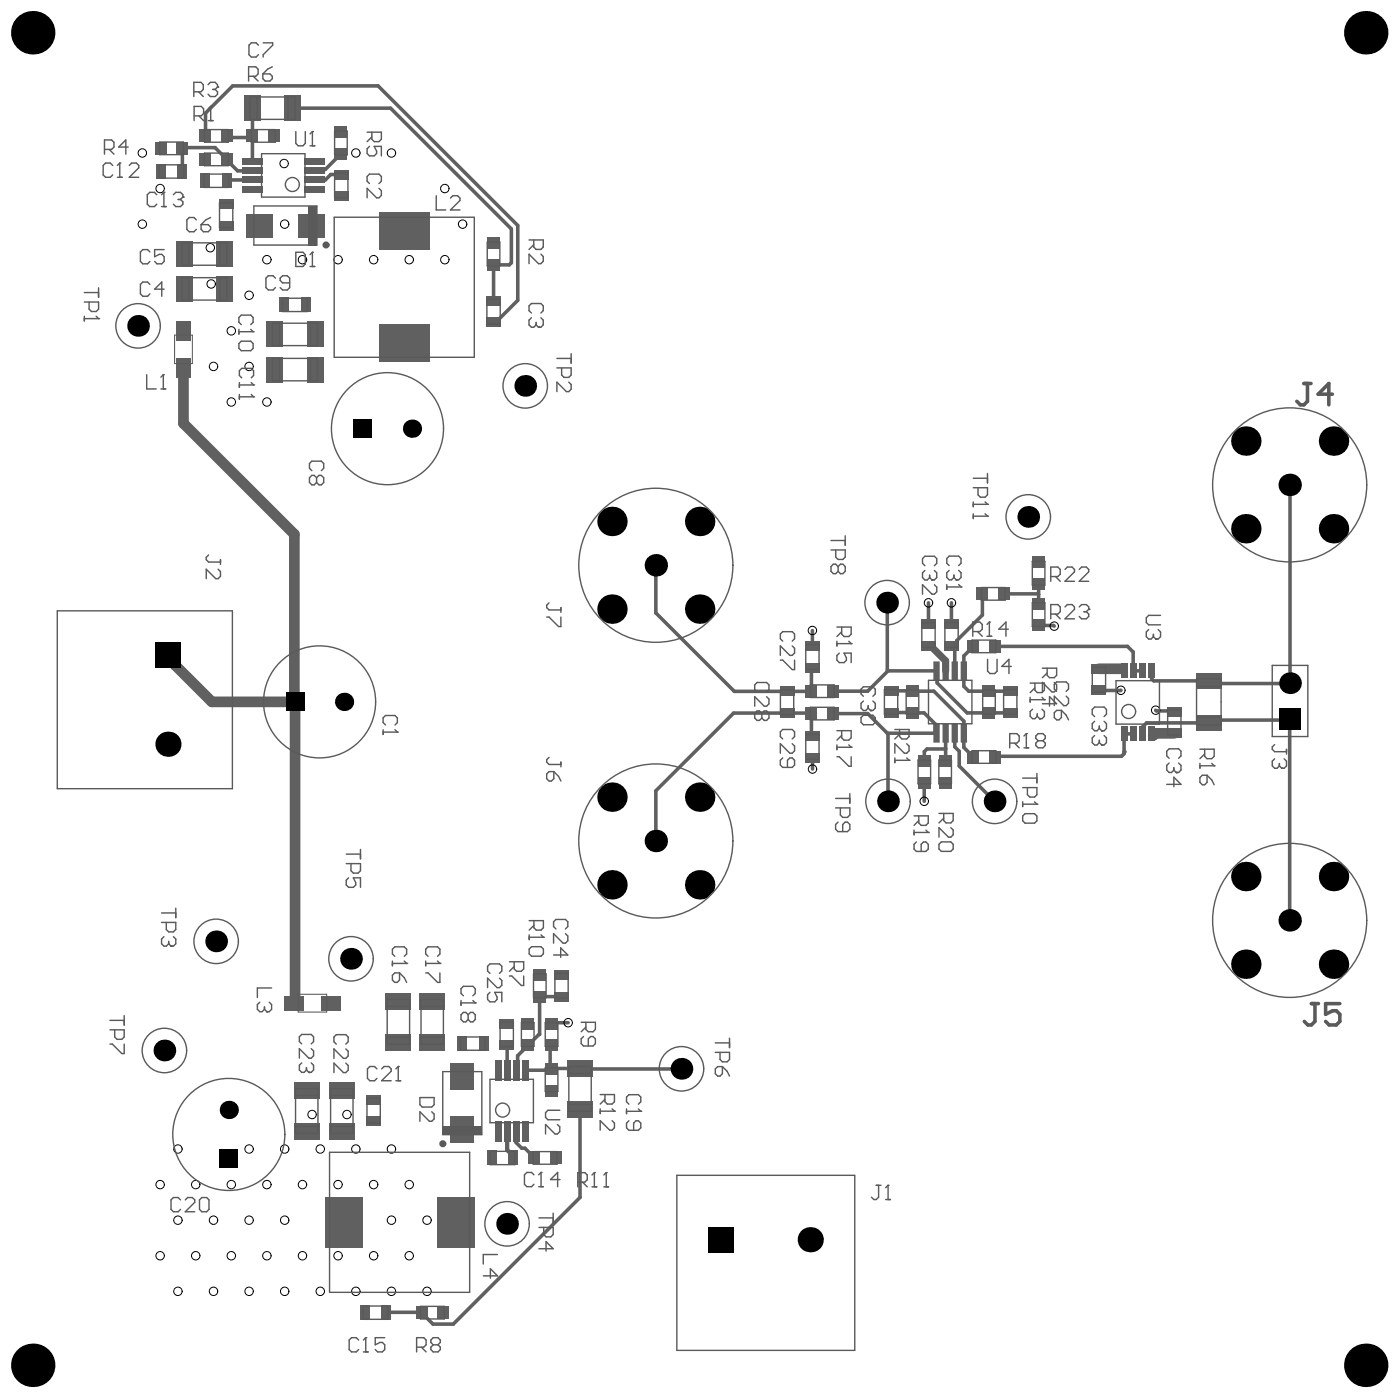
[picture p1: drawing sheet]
<svg xmlns="http://www.w3.org/2000/svg" width="333mm" height="333mm" viewBox="0 0 333 333" stroke-linecap="round" stroke-linejoin="round" font-family="sans-serif">
<path d="M39.9 155.7l1.7 1.7v.7" fill="none" stroke="#606060" stroke-width="2.5"/>
<path d="M43.5 35.1l-.2 .2M59.9 25.7l.1 .1M60 32.6h.1M53.8 42.8h.1" fill="none" stroke="#606060" stroke-width=".85"/>
<circle cx="74.6" cy="42.8" r=".42" fill="#606060"/>
<g fill="none" stroke="#606060" stroke-width=".85">
<path d="M43.3 35.3v5.4M43.5 35.1h7.6M48.8 26.9v5.8M54 38l2.5 2.6h3.5M60 25.8v12.6M81 36.6l-1.1 1M77.3 40.3h-2.3l-.4 .3M80.8 41.5h-2.2l-1.3 1.3h-2.7M121.5 54.4v8l-.5 .5h-3.7v8.6M123 53.6v17.8M117.3 76.6h.5M306.5 115.2v47.1"/>
<path d="M155.8 134.3v11.3M210.8 143.2h.1M210.8 143.2v16l.2 .2M220.6 143.2v5.1M226.1 143.2v4.6M226.1 153.5h.5M226.1 153.5l.8 .7M227.3 152.2v.5M231.2 153.6l-2.2 2.3v7.2l1.2 1.1h10M250.4 148.6l.1 .2M267.9 153.6l1.4 1.3v4.5h2.1M174.3 169.4h12.7"/>
<path d="M174.5 164.3h12.5M192.7 169.4l.1 .2M192.8 164.2v.1M198 164.2h8.2M198 169.6h8.2M210.8 174.2l.2 .2v16M216.7 169.3l.1 .1M219.6 169.4l2.6 2.6v1.9l.2 .2M222.7 160.6v1.7M224.7 174.2v6l-.2 .2M224.7 177.9l-4.4 .1-.7 .6M226.9 174.2v3.3l1 1v3.5"/>
<path d="M229 171.4v6.2l2.2 2.3M229.8 169.4h10.4M266.3 164l-5.2 .1M267.1 178.6v.5M272.5 171.8l-1.1 1v1.6M274.6 168.8l.2 .1h4.1l.1 .2M306.3 171.1l.2 .2v47.4M155.8 187.9v11.9M219.6 186h.1M128 236.8l.2 .2v8.8h-.1M128.3 236.8h5.1M120.5 248.1v6.2"/>
<path d="M125.3 248.6l-2.3 2.3v3.1l-.3 .3M125.3 248.6h.1M130.7 248.1v5.8l-.4 .4M130.7 243h.1M137.8 253.8v.1M138.2 253.6l-.3 .4h24M122.7 268.9l-.1 2.6 1.4 1.3h.7M127 275.1h.1M137.8 263.5v21M91.8 311.8h8.4l2.7 2.8h4.8"/>
</g>
<path d="M120.5 268.9v4.4l1.6 1.5v.5" fill="none" stroke="#606060" stroke-width="1"/>
<path d="M220.9 153.8h.5l3.3 3.2v2.4" fill="none" stroke="#606060" stroke-width="1.7"/>
<circle cx="267.1" cy="178.6" r=".42" fill="#606060"/>
<path d="M246.7 141.1l.1 2.4M246.8 148.6h3.6M269.3 174.4h-2.2v4.2" fill="none" stroke="#606060" stroke-width=".85"/>
<circle cx="246.8" cy="138.8" r=".42" fill="#606060"/>
<g fill="none" stroke="#606060" stroke-width=".85">
<path d="M48.8 26.9l6.5-6.5h34.5l33.2 33.2M51.1 35.1l2.9 2.9M54 32.7h5.5M69.3 25.7h23.5l28.7 28.7M79.9 37.6l-2.6 2.7M53.8 42.8h6.2M123 71.4l-5.2 5.2M246.8 138.8v2.4M155.8 145.6l18.7 18.7M192.8 158.7v5.5M193 149.8v3.7M222.5 159.4h-11.5l-4.8 4.8"/>
<path d="M226.9 154.2v5.2M227.3 152.7l-.7 .8M233.4 141.1v5l-6.1 6.1M236.4 153.6h31.5M238.6 141.1h8.1M273.6 159.4v.1M273.6 159.5v1.8l.5 .5h13.1l.7 .6h18.6M174.3 169.4l-18.5 18.5M187 169.4h5.7M187 164.3h5.8M192.8 169.6v5.2M206.2 169.6l4.6 4.6h11.7"/>
<path d="M211.5 169.3h5.2M211.5 164.2h5.3M216.8 164.2h5.1l7.1 7.2M216.8 169.4h2.8M219.6 178.6v2.3M222.7 162.3l7.1 7.1M267.1 179.1l-.6 .6h-30.1M306.3 171.1h-18.4l-.7 .7h-14.7M192.8 180h.1M193.1 180v2.7M219.6 186v4.4M227.9 182l8.4 8.4"/>
<path d="M124.8 254.3h5.5M128.1 245.8l-2.8 2.8M130.7 253.9h7.1M131.1 243h3.9M124.7 272.8l2.3 2.3M137.8 284.5l-30.1 30.1"/>
</g>
<path d="M43.6 87.3v13.3l26.3 26.4v39.8h-19.6l-8.7-8.7M261.1 158.9h5.7M70.1 166.8v71.8M279 174.3h-4.4l-.6 .5" fill="none" stroke="#606060" stroke-width="2.5"/>
<path d="M220.6 153.5l.3 .3" fill="none" stroke="#606060" stroke-width="1.7"/>
<g fill="none" stroke="#000" stroke-width=".24">
<circle cx="33.8" cy="36.4" r="1"/>
<circle cx="67.5" cy="38.9" r="1"/>
<circle cx="84.6" cy="36.4" r="1"/>
<circle cx="93" cy="36.4" r="1"/>
<circle cx="33.8" cy="53.3" r="1"/>
<circle cx="38.1" cy="44.8" r="1"/>
<circle cx="50" cy="58.9" r="1"/>
<circle cx="67.6" cy="53.3" r="1"/>
<circle cx="105.7" cy="44.8" r="1"/>
<circle cx="109.9" cy="53.3" r="1"/>
<circle cx="50.2" cy="67.5" r="1"/>
<circle cx="55" cy="78.6" r="1"/>
<circle cx="59.2" cy="70.2" r="1"/>
<circle cx="63.4" cy="61.7" r="1"/>
<circle cx="71.9" cy="61.7" r="1"/>
<circle cx="80.3" cy="61.7" r="1"/>
<circle cx="88.8" cy="61.7" r="1"/>
<circle cx="97.2" cy="61.7" r="1"/>
<circle cx="105.7" cy="61.7" r="1"/>
<circle cx="50.7" cy="87.1" r="1"/>
<circle cx="55" cy="95.5" r="1"/>
<circle cx="59.2" cy="87.1" r="1"/>
<circle cx="63.4" cy="95.5" r="1"/>
<circle cx="193" cy="149.8" r="1"/>
<circle cx="220.6" cy="143.2" r="1"/>
<circle cx="226.1" cy="143.2" r="1"/>
<circle cx="250.5" cy="148.8" r="1"/>
<circle cx="266.3" cy="164" r="1"/>
<circle cx="274.6" cy="168.8" r="1"/>
<circle cx="193.1" cy="182.7" r="1"/>
<circle cx="219.6" cy="190.4" r="1"/>
<circle cx="135" cy="243" r="1"/>
<circle cx="42.3" cy="273" r="1"/>
<circle cx="59.2" cy="273" r="1"/>
<circle cx="67.6" cy="273" r="1"/>
<circle cx="74.2" cy="264.8" r="1"/>
<circle cx="76.1" cy="273" r="1"/>
<circle cx="82.4" cy="264.8" r="1"/>
<circle cx="84.6" cy="273" r="1"/>
<circle cx="93" cy="273" r="1"/>
<circle cx="38.1" cy="298.4" r="1"/>
<circle cx="38.1" cy="281.5" r="1"/>
<circle cx="42.3" cy="289.9" r="1"/>
<circle cx="46.5" cy="298.4" r="1"/>
<circle cx="46.5" cy="281.5" r="1"/>
<circle cx="50.7" cy="289.9" r="1"/>
<circle cx="55" cy="298.4" r="1"/>
<circle cx="55" cy="281.5" r="1"/>
<circle cx="59.2" cy="289.9" r="1"/>
<circle cx="63.4" cy="298.4" r="1"/>
<circle cx="63.4" cy="281.5" r="1"/>
<circle cx="67.6" cy="289.9" r="1"/>
<circle cx="71.9" cy="298.4" r="1"/>
<circle cx="71.9" cy="281.5" r="1"/>
<circle cx="80.3" cy="298.4" r="1"/>
<circle cx="80.3" cy="281.5" r="1"/>
<circle cx="88.8" cy="298.4" r="1"/>
<circle cx="88.8" cy="281.5" r="1"/>
<circle cx="93" cy="289.9" r="1"/>
<circle cx="97.2" cy="298.4" r="1"/>
<circle cx="97.2" cy="281.5" r="1"/>
<circle cx="101.5" cy="289.9" r="1"/>
<circle cx="42.3" cy="306.8" r="1"/>
<circle cx="50.7" cy="306.8" r="1"/>
<circle cx="59.2" cy="306.8" r="1"/>
<circle cx="67.6" cy="306.8" r="1"/>
<circle cx="76.1" cy="306.8" r="1"/>
<circle cx="84.6" cy="306.8" r="1"/>
<circle cx="93" cy="306.8" r="1"/>
<circle cx="101.5" cy="306.8" r="1"/>
</g>
<g fill="#000">
<circle cx="7.8" cy="7.8" r="5.2"/>
<circle cx="324.5" cy="7.8" r="5.2"/>
<circle cx="32.8" cy="77.4" r="2.58"/>
<circle cx="124.8" cy="91.7" r="2.58"/>
<circle cx="97.9" cy="101.9" r="2.16"/>
<circle cx="296" cy="104.8" r="3.5"/>
<circle cx="306.5" cy="115.2" r="2.66"/>
<circle cx="316.9" cy="104.8" r="3.5"/>
<circle cx="145.4" cy="123.9" r="3.5"/>
<circle cx="155.8" cy="134.3" r="2.66"/>
<circle cx="166.3" cy="123.9" r="3.5"/>
<circle cx="244.3" cy="122.8" r="2.58"/>
<circle cx="296" cy="125.6" r="3.5"/>
<circle cx="316.9" cy="125.6" r="3.5"/>
<circle cx="145.4" cy="144.7" r="3.5"/>
<circle cx="166.3" cy="144.7" r="3.5"/>
<circle cx="210.8" cy="143.2" r="2.58"/>
<circle cx="39.9" cy="176.8" r="3"/>
<circle cx="81.8" cy="166.8" r="2.16"/>
<circle cx="306.5" cy="162.3" r="2.58"/>
<circle cx="145.4" cy="189.4" r="3.5"/>
<circle cx="155.8" cy="199.8" r="2.66"/>
<circle cx="166.3" cy="189.4" r="3.5"/>
<circle cx="211" cy="190.4" r="2.58"/>
<circle cx="236.3" cy="190.4" r="2.58"/>
<circle cx="145.4" cy="210.2" r="3.5"/>
<circle cx="166.3" cy="210.2" r="3.5"/>
<circle cx="296" cy="208.3" r="3.5"/>
<circle cx="306.5" cy="218.7" r="2.66"/>
<circle cx="316.9" cy="208.3" r="3.5"/>
<circle cx="51.4" cy="223.7" r="2.58"/>
<circle cx="83.4" cy="227.8" r="2.58"/>
<circle cx="296" cy="229.1" r="3.5"/>
<circle cx="316.9" cy="229.1" r="3.5"/>
<circle cx="39.1" cy="249.6" r="2.58"/>
<circle cx="161.9" cy="254" r="2.58"/>
<circle cx="54.4" cy="263.7" r="2.16"/>
<circle cx="120.5" cy="290.8" r="2.58"/>
<circle cx="192.5" cy="294.6" r="3"/>
<circle cx="7.8" cy="324.4" r="5.2"/>
<circle cx="324.5" cy="324.4" r="5.2"/>
</g>
<g fill="#000">
<path d="M84.1 99.7h4.3v4.3h-4.3z" fill-rule="evenodd"/>
<path d="M36.9 152.7h6v6h-6z" fill-rule="evenodd"/>
<path d="M68 164.6h4.3v4.3h-4.3z" fill-rule="evenodd"/>
<path d="M304 168.2h5.1v5.2h-5.1z" fill-rule="evenodd"/>
<path d="M52.2 273.2h4.3v4.4h-4.3z" fill-rule="evenodd"/>
<path d="M168.4 291.6h6v6h-6z" fill-rule="evenodd"/>
</g>
<g fill="#606060">
<path d="M52.1 52.6h3.3v2.3h-3.3z" fill-rule="evenodd"/>
<path d="M52.1 47.4h3.3v2.3h-3.3z" fill-rule="evenodd"/>
<path d="M72.2 39.8h4.8v1.5h-4.8z" fill-rule="evenodd"/>
<path d="M72.2 42h4.8v1.5h-4.8z" fill-rule="evenodd"/>
<path d="M79.4 45.5h3.4v2.3h-3.4z" fill-rule="evenodd"/>
<path d="M79.4 40.3h3.4v2.3h-3.4z" fill-rule="evenodd"/>
<path d="M85.5 310.3h2.3v3.3h-2.3z" fill-rule="evenodd"/>
<path d="M98.7 310.4h2.9v3h-2.9z" fill-rule="evenodd"/>
<path d="M118.7 242.1h3.4v2.3h-3.4z" fill-rule="evenodd"/>
<path d="M126.8 235.4h3v2.8h-3z" fill-rule="evenodd"/>
<path d="M126.8 230.2h3v2.9h-3z" fill-rule="evenodd"/>
<path d="M215.3 168h3v2.8h-3z" fill-rule="evenodd"/>
<path d="M215.3 162.8h3v2.9h-3z" fill-rule="evenodd"/>
<path d="M47.4 36.4h2.8v3h-2.8z" fill-rule="evenodd"/>
<path d="M47.7 41.3h2.3v3.3h-2.3z" fill-rule="evenodd"/>
<path d="M47.4 30.8h2.8v3h-2.8z" fill-rule="evenodd"/>
<path d="M51.4 65.6h4v6.1h-4z" fill-rule="evenodd"/>
<path d="M52.6 36.4h2.8v3h-2.8z" fill-rule="evenodd"/>
<path d="M52.8 41.3h2.4v3.3h-2.4z" fill-rule="evenodd"/>
<path d="M52.6 30.8h2.8v3h-2.8z" fill-rule="evenodd"/>
<path d="M58.6 30.8h2.8v3h-2.8z" fill-rule="evenodd"/>
<path d="M57.9 22.7h4.1v6h-4.1z" fill-rule="evenodd"/>
<path d="M66.4 70.8h2.3v3.3h-2.3z" fill-rule="evenodd"/>
<path d="M72.9 76.4h4v6.1h-4z" fill-rule="evenodd"/>
<path d="M71.5 70.8h2.3v3.3h-2.3z" fill-rule="evenodd"/>
<path d="M72.2 37.7h4.8v1.5h-4.8z" fill-rule="evenodd"/>
<path d="M72.2 44.2h4.8v1.5h-4.8z" fill-rule="evenodd"/>
<path d="M79.5 35.2h3v2.8h-3z" fill-rule="evenodd"/>
<path d="M79.5 30h3v2.8h-3z" fill-rule="evenodd"/>
<path d="M87.1 265.3h3.3v2.3h-3.3z" fill-rule="evenodd"/>
<path d="M87.1 260.2h3.3v2.3h-3.3z" fill-rule="evenodd"/>
<path d="M108.6 246.3h2.3v3.3h-2.3z" fill-rule="evenodd"/>
<path d="M115.6 273.5h2.4v3.3h-2.4z" fill-rule="evenodd"/>
<path d="M113.8 246.3h2.3v3.3h-2.3z" fill-rule="evenodd"/>
<path d="M121.9 251.9h1.5v4.8h-1.5z" fill-rule="evenodd"/>
<path d="M119.8 251.9h1.5v4.8h-1.5z" fill-rule="evenodd"/>
<path d="M121.9 266.5h1.5v4.9h-1.5z" fill-rule="evenodd"/>
<path d="M119.8 266.5h1.5v4.9h-1.5z" fill-rule="evenodd"/>
<path d="M120.8 273.5h2.3v3.3h-2.3z" fill-rule="evenodd"/>
<path d="M118.7 247.2h3.4v2.4h-3.4z" fill-rule="evenodd"/>
<path d="M125.5 273.6h2.9v3h-2.9z" fill-rule="evenodd"/>
<path d="M221.8 172.1l.2-.1h1.1l.2 .1v4.2l-.2 .2h-1.1l-.2-.2z" fill-rule="evenodd"/>
<path d="M224.1 172h1.2l.2 .1v4.2l-.2 .2h-1.2l-.1-.2v-4.2z" fill-rule="evenodd"/>
<path d="M223.1 179.4h3v2.9h-3z" fill-rule="evenodd"/>
<path d="M223.1 184.6h3v2.8h-3z" fill-rule="evenodd"/>
<path d="M221.8 157.3l.2-.1h1.1l.2 .1v4.2l-.2 .2h-1.1l-.2-.2z" fill-rule="evenodd"/>
<path d="M224 157.3l.1-.1h1.2l.2 .1v4.2l-.2 .2h-1.2l-.1-.2z" fill-rule="evenodd"/>
<path d="M228.4 172h1.2l.2 .1v4.2l-.2 .2h-1.2l-.1-.2v-4.2z" fill-rule="evenodd"/>
<path d="M229.8 178.4h2.8v3h-2.8z" fill-rule="evenodd"/>
<path d="M228.3 157.3l.1-.1h1.2l.2 .1v4.2l-.2 .2h-1.2l-.1-.2z" fill-rule="evenodd"/>
<path d="M229.8 152.1h2.8v3h-2.8z" fill-rule="evenodd"/>
<path d="M235 178.4h2.8v3h-2.8z" fill-rule="evenodd"/>
<path d="M235 152.1h2.8v3h-2.8z" fill-rule="evenodd"/>
<path d="M270.7 172.7h1.5v3.4h-1.5z" fill-rule="evenodd"/>
<path d="M268.5 172.7h1.5v3.4h-1.5z" fill-rule="evenodd"/>
<path d="M270.7 157.8h1.5v3.3h-1.5z" fill-rule="evenodd"/>
<path d="M268.5 157.8h1.5v3.3h-1.5z" fill-rule="evenodd"/>
<path d="M51.4 57.3h4v6.1h-4z" fill-rule="evenodd"/>
<path d="M72.9 84.8h4v6.1h-4z" fill-rule="evenodd"/>
<path d="M37 39.1h2.3v3.3h-2.3z" fill-rule="evenodd"/>
<path d="M42.2 39.1h2.3v3.3h-2.3z" fill-rule="evenodd"/>
<path d="M41.9 33.8h2.9v3h-2.9z" fill-rule="evenodd"/>
<path d="M36.8 33.8h2.8v3h-2.8z" fill-rule="evenodd"/>
<path d="M67.6 236.7h4.6v3.3h-4.6z" fill-rule="evenodd"/>
<path d="M57.6 39.8h4.8v1.5h-4.8z" fill-rule="evenodd"/>
<path d="M57.6 42h4.8v1.5h-4.8z" fill-rule="evenodd"/>
<path d="M103.9 310.4h2.8v3h-2.8z" fill-rule="evenodd"/>
<path d="M90.6 310.3h2.4v3.3h-2.4z" fill-rule="evenodd"/>
<path d="M99.7 236h6v4h-6z" fill-rule="evenodd"/>
<path d="M91.6 236h6.1v4h-6.1z" fill-rule="evenodd"/>
<path d="M129.6 257.7h3v2.8h-3z" fill-rule="evenodd"/>
<path d="M129.6 241.8h3v2.9h-3z" fill-rule="evenodd"/>
<path d="M123.9 241.8h3v2.9h-3z" fill-rule="evenodd"/>
<path d="M115.6 75.5h3.3v2.3h-3.3z" fill-rule="evenodd"/>
<path d="M115.8 61.5h3v2.9h-3z" fill-rule="evenodd"/>
<path d="M185.4 168.3h3.3v2.3h-3.3z" fill-rule="evenodd"/>
<path d="M185.4 163.1h3.3v2.3h-3.3z" fill-rule="evenodd"/>
<path d="M191.4 173.7h3.3v2.3h-3.3z" fill-rule="evenodd"/>
<path d="M191.4 168.1h2.8v3h-2.8z" fill-rule="evenodd"/>
<path d="M196.6 168.1h2.8v3h-2.8z" fill-rule="evenodd"/>
<path d="M210.1 168.2h3.3v2.3h-3.3z" fill-rule="evenodd"/>
<path d="M191.4 162.7h2.8v3h-2.8z" fill-rule="evenodd"/>
<path d="M196.6 162.7h2.8v3h-2.8z" fill-rule="evenodd"/>
<path d="M210.1 163h3.3v2.4h-3.3z" fill-rule="evenodd"/>
<path d="M233.5 168h3v2.8h-3z" fill-rule="evenodd"/>
<path d="M238.4 168.2h3.3v2.3h-3.3z" fill-rule="evenodd"/>
<path d="M233.5 162.8h3v2.9h-3z" fill-rule="evenodd"/>
<path d="M238.4 163h3.3v2.4h-3.3z" fill-rule="evenodd"/>
<path d="M219 147.1h3.3v2.4h-3.3z" fill-rule="evenodd"/>
<path d="M224.4 147.1h3.4v2.4h-3.4z" fill-rule="evenodd"/>
<path d="M259.5 162.9h3.3v2.3h-3.3z" fill-rule="evenodd"/>
<path d="M245.3 147.2h3v2.8h-3z" fill-rule="evenodd"/>
<path d="M245.3 142.1h3v2.8h-3z" fill-rule="evenodd"/>
<path d="M277.4 167.9h3.3v2.4h-3.3z" fill-rule="evenodd"/>
<path d="M41.7 65.6h4v6.1h-4z" fill-rule="evenodd"/>
<path d="M41.9 76.4h3.4v4.6h-3.4z" fill-rule="evenodd"/>
<path d="M69.9 257.1h6v4.1h-6z" fill-rule="evenodd"/>
<path d="M69.9 266.8h6v4h-6z" fill-rule="evenodd"/>
<path d="M63.3 76.4h4v6.1h-4z" fill-rule="evenodd"/>
<path d="M57.6 37.7h4.8v1.5h-4.8z" fill-rule="evenodd"/>
<path d="M57.6 44.2h4.8v1.5h-4.8z" fill-rule="evenodd"/>
<path d="M70.9 50.8h6.4v5.6h-6.4z" fill-rule="evenodd"/>
<path d="M58.4 50.8h6.3v5.6h-6.3z" fill-rule="evenodd"/>
<path d="M63.7 30.8h2.9v3h-2.9z" fill-rule="evenodd"/>
<path d="M67.6 22.7h4v6h-4z" fill-rule="evenodd"/>
<path d="M99.7 245.6h6v4h-6z" fill-rule="evenodd"/>
<path d="M91.6 245.6h6.1v4h-6.1z" fill-rule="evenodd"/>
<path d="M90.1 77.1h11.9v9h-11.9z" fill-rule="evenodd"/>
<path d="M90.1 50.5h11.9v8.9h-11.9z" fill-rule="evenodd"/>
<path d="M124.1 251.9h1.5v4.8h-1.5z" fill-rule="evenodd"/>
<path d="M117.6 251.9h1.5v4.8h-1.5z" fill-rule="evenodd"/>
<path d="M124.1 266.5h1.5v4.9h-1.5z" fill-rule="evenodd"/>
<path d="M117.6 266.5h1.5v4.9h-1.5z" fill-rule="evenodd"/>
<path d="M129.6 252.6h3v2.8h-3z" fill-rule="evenodd"/>
<path d="M130.7 273.6h2.8v3h-2.8z" fill-rule="evenodd"/>
<path d="M129.6 247h3v2.8h-3z" fill-rule="evenodd"/>
<path d="M123.9 247h3v2.8h-3z" fill-rule="evenodd"/>
<path d="M115.6 70.3h3.3v2.3h-3.3z" fill-rule="evenodd"/>
<path d="M115.8 56.4h3v2.8h-3z" fill-rule="evenodd"/>
<path d="M191.4 178.8h3.3v2.4h-3.3z" fill-rule="evenodd"/>
<path d="M191.4 157.5h3.3v2.3h-3.3z" fill-rule="evenodd"/>
<path d="M191.4 152.3h3.3v2.4h-3.3z" fill-rule="evenodd"/>
<path d="M226.1 172.1l.2-.1h1.2l.1 .1v4.2l-.1 .2h-1.2l-.2-.2z" fill-rule="evenodd"/>
<path d="M218.1 179.4h3v2.9h-3z" fill-rule="evenodd"/>
<path d="M218.1 184.6h3v2.8h-3z" fill-rule="evenodd"/>
<path d="M226.1 157.3l.2-.1h1.2l.1 .1v4.2l-.1 .2h-1.2l-.2-.2z" fill-rule="evenodd"/>
<path d="M219 152.3h3.3v2.3h-3.3z" fill-rule="evenodd"/>
<path d="M224.4 152.3h3.4v2.3h-3.4z" fill-rule="evenodd"/>
<path d="M266.4 172.7h1.5v3.4h-1.5z" fill-rule="evenodd"/>
<path d="M266.4 157.8h1.5v3.3h-1.5z" fill-rule="evenodd"/>
<path d="M259.5 157.8h3.3v2.3h-3.3z" fill-rule="evenodd"/>
<path d="M245.3 132.2h3v2.8h-3z" fill-rule="evenodd"/>
<path d="M245.3 137.4h3v2.8h-3z" fill-rule="evenodd"/>
<path d="M272.8 172.7h1.5v3.4h-1.5z" fill-rule="evenodd"/>
<path d="M277.4 173.1h3.3v2.3h-3.3z" fill-rule="evenodd"/>
<path d="M272.8 157.8h1.5v3.3h-1.5z" fill-rule="evenodd"/>
<path d="M284.2 160h6v3.6h-6z" fill-rule="evenodd"/>
<path d="M41.9 85h3.4v4.7h-3.4z" fill-rule="evenodd"/>
<path d="M41.7 57.3h4v6.1h-4z" fill-rule="evenodd"/>
<path d="M63.3 84.8h4v6.1h-4z" fill-rule="evenodd"/>
<path d="M232 139.6h2.9v3h-2.9z" fill-rule="evenodd"/>
<path d="M237.2 139.6h2.8v3h-2.8z" fill-rule="evenodd"/>
<path d="M284.2 169.9h6v3.7h-6z" fill-rule="evenodd"/>
<path d="M134.8 261.6h6.1v4h-6.1z" fill-rule="evenodd"/>
<path d="M76.2 236.7h4.7v3.3h-4.7z" fill-rule="evenodd"/>
<path d="M131.8 235.6h3.3v2.4h-3.3z" fill-rule="evenodd"/>
<path d="M131.8 230.5h3.3v2.3h-3.3z" fill-rule="evenodd"/>
<path d="M77.1 284.5h9v11.9h-9z" fill-rule="evenodd"/>
<path d="M103.8 284.5h9v11.9h-9z" fill-rule="evenodd"/>
<path d="M107.1 265.2h5.5v6.4h-5.5z" fill-rule="evenodd"/>
<path d="M107.1 252.7h5.5v6.4h-5.5z" fill-rule="evenodd"/>
<path d="M78.2 257.1h6v4.1h-6z" fill-rule="evenodd"/>
<path d="M78.2 266.8h6v4h-6z" fill-rule="evenodd"/>
<path d="M134.8 251.9h6.1v4h-6.1z" fill-rule="evenodd"/>
</g>
<g fill="#606060">
<path d="M223.1 172v.1zM223.1 172l.2 .1z"/>
<path d="M221.8 172.1h.2zM221.8 172l.2 .1z"/>
<path d="M222 176.3v.2zM221.8 176.3l.2 .2z"/>
<path d="M223.1 176.3h.2zM223.1 176.3h.2l-.2 .2z"/>
<path d="M225.3 172v.1zM225.3 172l.2 .1z"/>
<path d="M224 172.1h.1zM224 172l.1 .1z"/>
<path d="M224.1 176.3v.2zM224 176.3l.1 .2z"/>
<path d="M225.3 176.3h.2zM225.3 176.3h.2l-.2 .2z"/>
<path d="M223.1 157.2v.1zM223.1 157.2l.2 .1z"/>
<path d="M221.8 157.3h.2zM221.8 157.2l.2 .1z"/>
<path d="M222 161.5v.2zM221.8 161.5l.2 .2z"/>
<path d="M223.1 161.5h.2zM223.1 161.5h.2l-.2 .2z"/>
<path d="M225.3 157.2v.1zM225.3 157.2l.2 .1z"/>
<path d="M224 157.3h.1zM224 157.2l.1 .1z"/>
<path d="M224.1 161.5v.2zM224 161.5l.1 .2z"/>
<path d="M225.3 161.5h.2zM225.3 161.5h.2l-.2 .2z"/>
<path d="M229.6 172v.1zM229.6 172l.2 .1z"/>
<path d="M228.3 172.1h.1zM228.3 172l.1 .1z"/>
<path d="M228.4 176.3v.2zM228.3 176.3l.1 .2z"/>
<path d="M229.6 176.3h.2zM229.6 176.3h.2l-.2 .2z"/>
<path d="M229.6 157.2v.1zM229.6 157.2l.2 .1z"/>
<path d="M228.3 157.3h.1zM228.3 157.2l.1 .1z"/>
<path d="M228.4 161.5v.2zM228.3 161.5l.1 .2z"/>
<path d="M229.6 161.5h.2zM229.6 161.5h.2l-.2 .2z"/>
<path d="M227.5 172v.1zM227.5 172l.1 .1z"/>
<path d="M226.1 172.1h.2zM226.2 172l.1 .1z"/>
<path d="M226.3 176.3v.2zM226.1 176.3l.2 .2z"/>
<path d="M227.5 176.3h.1zM227.5 176.3h.1l-.1 .2z"/>
<path d="M227.5 157.2v.1zM227.5 157.2l.1 .1z"/>
<path d="M226.1 157.3h.2zM226.2 157.2l.1 .1z"/>
<path d="M226.3 161.5v.2zM226.1 161.5l.2 .2z"/>
<path d="M227.5 161.5h.1zM227.5 161.5h.1l-.1 .2z"/>
</g>
<g fill="none" stroke="#5a5a5a" stroke-width=".33">
<path d="M37.8 39.2h5.9v3.1h-5.9zM37.9 33.8h5.7v3h-5.7zM48.6 30.8h5.6v3h-5.6zM48.6 36.4h5.6v3h-5.6zM59.4 23h10.7v5.4h-10.7zM59.7 30.8h5.7v3h-5.7zM61.1 23v5.4M62.1 36.5h10.4v10.3h-10.4zM68.4 23v5.4M79.5 31.2h3v5.6h-3zM43.2 57.7h10.7v5.3h-10.7zM44.9 57.7v5.3"/>
<path d="M48.5 41.4h5.9v3.1h-5.9zM52.2 48.2h3.1v5.9h-3.1zM52.2 57.7v5.3M60.3 48.9h15v9.3h-15zM79.4 51.6h33.3v33.3h-33.3zM79.5 41.1h3.2v5.9h-3.2zM115.8 57.5h3v5.7h-3zM43.2 66h10.7v5.3h-10.7zM44.9 66v5.3M52.2 66v5.3M64.8 76.8h10.6v5.3h-10.6zM66.4 76.8v5.3"/>
<path d="M67.2 70.9h5.8v3.1h-5.8zM73.8 76.8v5.3M115.7 71.1h3.2v5.9h-3.2zM64.8 85.2h10.6v5.3h-10.6zM66.4 85.2v5.3M73.8 85.2v5.3M233.2 139.6h5.7v3h-5.7zM245.3 133.4h3v5.6h-3zM13.6 145.1h41.6v42.3h-41.6zM191.5 153.1h3.1v5.9h-3.1zM219 147.9h3.2v5.9h-3.2zM224.5 147.9h3.2v5.9h-3.2z"/>
<path d="M231 152.1h5.6v3h-5.6zM245.3 143.2h3v5.7h-3zM259.6 158.6h3.1v5.8h-3.1zM302.3 158.1h8.5v16.9h-8.5zM185.4 163.9h3.2v5.9h-3.2zM191.5 174.5h3.1v5.9h-3.1zM192.6 162.7h5.6v3h-5.6zM192.6 168.1h5.6v3h-5.6zM210.2 163.8h3.1v5.9h-3.1zM215.3 164h3v5.6h-3zM220.6 161.7h10.3v10.3h-10.3zM231 178.4h5.6v3h-5.6z"/>
<path d="M233.5 164h3v5.6h-3zM238.5 163.8h3.1v5.9h-3.1zM265.2 161.7h10.3v10.4h-10.3zM277.5 168.7h3.1v5.9h-3.1zM284.3 161.3h5.9v11h-5.9zM284.3 170.4h5.9M284.3 163.1h5.9M218.1 180.6h3v5.7h-3zM223.1 180.6h3v5.7h-3zM92 237.5h5.3v10.6h-5.3zM92 239.1h5.3M100 237.5h5.4v10.6h-5.4z"/>
<path d="M100 239.1h5.4M126.8 231.4h3v5.7h-3zM131.9 231.3h3.1v5.9h-3.1zM70.2 258.7h5.4v10.6h-5.4zM78.6 258.7h5.3v10.6h-5.3zM92 246.5h5.3M100 246.5h5.4M105.2 254.6h9.3v15h-9.3zM109.4 246.4h5.9v3.2h-5.9zM116.4 256.5h10.4v10.3h-10.4zM118.8 242.9h3.2v5.9h-3.2zM123.9 243h3v5.6h-3z"/>
<path d="M129.6 243h3v5.6h-3zM129.6 253.7h3v5.7h-3zM135.2 253.4h5.3v10.7h-5.3zM135.2 255.1h5.3M70.2 267.7h5.4M70.2 260.3h5.4M78.3 273.8h33.3v33.3h-33.3zM78.6 267.7h5.3M78.6 260.3h5.3M87.2 261h3.2v5.8h-3.2zM116.4 273.6h5.9v3.1h-5.9zM126.7 273.6h5.7v3h-5.7z"/>
<path d="M135.2 262.4h5.3M160.8 279.3h42.3v41.6h-42.3zM86.3 310.3h5.9v3.2h-5.9zM99.9 310.4h5.7v3h-5.7z"/>
</g>
<path d="M41.5 79.6h4.2v6.8h-4.2zM70.9 236.3h6.7v4.2h-6.7z" fill="none" stroke="#5a5a5a" stroke-width=".25"/>
<g fill="#5a5a5a">
<path d="M73.3 48.9h2v9.3h-2z" fill-rule="evenodd"/>
<path d="M105.2 267.6h9.3v2h-9.3z" fill-rule="evenodd"/>
</g>
<path d="M26.1 244.7h3.4v1.7l-.6 .6h-1.1l-.5-.6v-1.7M26.1 248.1h.6l2.2 2.2h.6v-2.2M26.1 242.5h3.4M29.5 241.3v2.3M128.1 291.7h3.3v1.6l-.5 .6h-1.1l-.6-.6v-1.6M128.1 289.4h3.3M128.1 296.7h3.3l-1.6-1.7v2.3M131.4 288.3v2.2M208.2 281.7h1.1M208.8 281.7v2.8l-.6 .5h-.6l-.5-.5M210.5 285h1.1M211 281.7v3.3" fill="none" stroke="#5a5a5a" stroke-width=".34"/>
<circle cx="211" cy="281.7" r=".17" fill="#5a5a5a"/>
<path d="M243 187.2h3.4v1.6l-.6 .6h-1.1l-.6-.6v-1.6M243 184.9h3.4M243 190.5v1.2M243 191.1h3.4M246.4 183.8v2.2M211 281.7l-.5 .5" fill="none" stroke="#5a5a5a" stroke-width=".34"/>
<circle cx="246.4" cy="191.1" r=".17" fill="#5a5a5a"/>
<path d="M302.9 176.9l-.6 .6v.6l.6 .5h2.8M305.7 178.1v1.1M243 193.9l.6-.6h2.2l.6 .6v1.1l-.6 .6h-2.2l-.6-.6zM245.8 190.5l.6 .6M305.1 180.3l.6 .6v1.1l-.6 .6h-.5" fill="none" stroke="#5a5a5a" stroke-width=".34"/>
<circle cx="304.6" cy="182.6" r=".17" fill="#5a5a5a"/>
<path d="M302.9 180.3l-.6 .6v1.1l.6 .6h.5l.6-.6M304 182l.6 .6M304 181.4v.6M38.4 219.2h3.4v1.7l-.6 .5h-1.1l-.6-.5v-1.7M38.4 216.9h3.4M41.8 215.8v2.3M41.2 222.6l.6 .5v1.2l-.6 .5h-.6" fill="none" stroke="#5a5a5a" stroke-width=".34"/>
<circle cx="40.6" cy="224.8" r=".17" fill="#5a5a5a"/>
<path d="M39 222.6l-.6 .5v1.2l.6 .5h.5l.6-.5M40.1 224.3l.5 .5M40.1 223.7v.6M93.2 228.4v1.1M93.2 228.9h3.4M93.8 227.2l-.6-.5v-1.1l.6-.6h2.3l.5 .6v1.1l-.5 .5M79.9 248.1l-.5-.6v-1.1l.5-.5h2.3l.5 .5v1.1l-.5 .6M82.2 249.2l.5 .6v1.1l-.5 .6h-.6l-2.2-2.3v2.3M82.2 252.6l.5 .6v1.1l-.5 .6h-.6l-2.2-2.3v2.3" fill="none" stroke="#5a5a5a" stroke-width=".34"/>
<circle cx="96.6" cy="228.9" r=".17" fill="#5a5a5a"/>
<g fill="none" stroke="#5a5a5a" stroke-width=".34">
<path d="M20 71.8h3.4v1.7l-.5 .5h-1.2l-.5-.5v-1.7M20 69.5h3.4M20 75.1v1.2M20 75.7h3.4M23.4 68.4v2.2M132.3 87.4h3.4v1.7l-.5 .6h-1.2l-.5-.6v-1.7M132.3 85.2h3.4M135.2 90.8l.5 .6v1.1l-.5 .6h-.6l-2.3-2.3v2.3M135.7 84v2.3M93.2 231.7l.6-.5h1.1v1.7l-.5 .5h-.6l-.6-.5zM94.9 231.2l1.2 1.1 .5 1.1M96.1 228.4l.5 .5"/>
<path d="M99.8 260.8h3.4v1.7l-.6 .6h-2.3l-.5-.6zM102.6 264.2l.6 .5v1.2l-.6 .5h-.6l-2.2-2.2v2.2"/>
</g>
<circle cx="23.4" cy="75.7" r=".17" fill="#5a5a5a"/>
<g fill="none" stroke="#5a5a5a" stroke-width=".34">
<path d="M22.9 75.1l.5 .6M49.6 131.9l-.6 .5v.6l.6 .6h2.8M51.8 135.3l.6 .5v1.1l-.6 .6h-.5l-2.3-2.2v2.2M52.4 133v1.1M197.5 130.7h3.3v1.7l-.5 .5h-1.1l-.6-.5v-1.7M197.5 128.4h3.3M199.2 134.6l.5-.5h.6l.5 .5v1.2l-.5 .5h-.6l-.5-.5M199.2 134.6l-.6-.5h-.6l-.5 .5v1.2l.5 .5h.6l.6-.5M199.2 134.6v1.2M200.8 127.3v2.3M129.9 146.6h.6l2.2 2.3h.6v-2.3M130.5 143.3l-.6 .5v.6l.6 .5h2.8"/>
<path d="M133.3 144.4v1.1M234.7 156.7v2.8l.5 .5h1.2l.5-.5v-2.8M240.3 158.4h-2.2l1.6-1.7v3.3M130.5 180l-.6 .5v.6l.6 .6h2.8M285.1 178h3.4v1.7l-.6 .6h-1.1l-.5-.6v-1.7M286.3 179.2l-1.2 1.1M129.9 183.9l.6-.6h1.1v1.7l-.6 .6h-.5l-.6-.6zM131.6 183.3l1.1 1.2 .6 1.1M133.3 181.1v1.1M285.1 181.4v1.1M285.1 182h3.4M82.3 205.2h3.4v1.7l-.6 .6h-1.1l-.6-.6v-1.7"/>
<path d="M82.3 203h3.4M82.8 208.6l-.5 .6v1.1l.5 .5h1.2l.5-.5v-.6l-.5-1.1h1.7v2.2M85.7 201.8v2.3"/>
</g>
<circle cx="288.5" cy="182" r=".17" fill="#5a5a5a"/>
<path d="M285.1 184.8l.6-.6h1.1v1.7l-.5 .6h-.6l-.6-.6zM286.8 184.2l1.1 1.1 .6 1.2M287.9 181.4l.6 .6M64 238.1l.5 .6v1.1l-.5 .6h-.6M64.5 234.8h-3.3v2.2" fill="none" stroke="#5a5a5a" stroke-width=".34"/>
<path d="M309.8 91.1h1.7M310.7 91.1v4.3l-.9 .8h-.8l-.9-.8M316.6 93.7h-3.4l2.6-2.6v5.1M311.6 238.5h1.7M312.5 238.5v4.2l-.9 .9h-.8l-.9-.9M318.4 238.5h-3.4v2.5l1.7-.8h.8l.9 .8v1.7l-.9 .9h-1.7l-.8-.9" fill="none" stroke="#5a5a5a" stroke-width=".85"/>
<circle cx="63.4" cy="240.4" r=".17" fill="#5a5a5a"/>
<path d="M61.7 238.1l-.5 .6v1.1l.5 .6h.6l.5-.6M62.8 239.8l.6 .6M62.8 239.3v.5M71.7 248.1l-.6-.6v-1.1l.6-.6h2.2l.6 .6v1.1l-.6 .6M73.9 252.6l.6 .5v1.2l-.6 .5h-.5M73.9 249.2l.6 .6v1.1l-.6 .5h-.5l-2.3-2.2v2.2" fill="none" stroke="#5a5a5a" stroke-width=".34"/>
<circle cx="73.4" cy="254.8" r=".17" fill="#5a5a5a"/>
<path d="M74.1 111.8l-.6-.5v-1.2l.6-.5h2.3l.5 .5v1.2l-.5 .5M75.2 113.5l.6-.5h.6l.5 .5v1.2l-.5 .5h-.6l-.6-.5M75.2 113.5l-.5-.5h-.6l-.6 .5v1.2l.6 .5h.6l.5-.5M75.2 113.5v1.2M101.2 228.4v1.1M101.2 228.9h3.3M101.7 227.2l-.5-.5v-1.1l.5-.6h2.3l.5 .6v1.1l-.5 .5M71.7 252.6l-.6 .5v1.2l.6 .5h.6l.5-.5M72.8 254.3l.6 .5M72.8 253.7v.6" fill="none" stroke="#5a5a5a" stroke-width=".34"/>
<circle cx="104.5" cy="228.9" r=".17" fill="#5a5a5a"/>
<path d="M87.2 31.4h3.4v1.7l-.5 .6h-1.2l-.5-.6v-1.7M87.8 34.8l-.6 .5v1.2l.6 .5h1.1l.6-.5v-.6l-.6-1.1h1.7v2.2M88.4 32.5l-1.2 1.2M87.8 43.6l-.6-.5v-1.2l.6-.5h2.3l.5 .5v1.2l-.5 .5M90.1 44.8l.5 .5v1.1l-.5 .6h-.6l-2.3-2.2v2.2M125.7 218.8h3.4v1.7l-.5 .5h-1.2l-.5-.5v-1.7M126.9 219.9l-1.2 1.1M101.2 231.2h.5l2.3 2.2h.5v-2.2M104 228.4l.5 .5M125.7 222.1v1.2M125.7 222.7h3.4" fill="none" stroke="#5a5a5a" stroke-width=".34"/>
<circle cx="129.1" cy="222.7" r=".17" fill="#5a5a5a"/>
<path d="M109.5 237.7v1.2M109.5 238.3h3.4M110.1 236.6l-.6-.5v-1.2l.6-.5h2.3l.5 .5v1.2l-.5 .5M116.4 231.3l-.5-.6v-1.1l.5-.6h2.3l.5 .6v1.1l-.5 .6M116.4 235.8l-.5 .6v1.1l.5 .6h1.1l.6-.6v-.6l-.6-1.1h1.7v2.3M118.7 232.4l.5 .6v1.1l-.5 .6h-.6l-2.2-2.3v2.3M125.7 225.5l.6-.5h2.3l.5 .5v1.1l-.5 .6h-2.3l-.6-.6zM128.6 222.1l.5 .6" fill="none" stroke="#5a5a5a" stroke-width=".34"/>
<circle cx="112.9" cy="238.3" r=".17" fill="#5a5a5a"/>
<g fill="none" stroke="#5a5a5a" stroke-width=".34">
<path d="M112.4 237.7l.5 .6M121.1 228.5h3.3v1.7l-.5 .6h-1.2l-.5-.6v-1.7M121.1 231.9h.5l2.3 2.3h.5v-2.3M122.2 229.7l-1.1 1.1M111.2 241.1l.6-.5h.6l.5 .5v1.2l-.5 .5h-.6l-.6-.5M111.2 241.1l-.5-.5h-.6l-.6 .5v1.2l.6 .5h.6l.5-.5M111.2 241.1v1.2M138.1 242.9h3.4v1.7l-.6 .6h-1.1l-.6-.6v-1.7M138.7 246.3l-.6 .6v1.1l.6 .6h2.2l.6-.6v-1.1l-.6-.6h-.5l-.6 .6v1.7M139.2 244l-1.1 1.2M132.5 267.2l.5 .6v1.1l-.5 .6h-.6l-2.3-2.3v2.3M133 263.8h-2.8l-.6 .6v1.1l.6 .6h2.8"/>
<path d="M148.9 263.5v1.1M148.9 264.1h3.4M149.4 262.4l-.5-.6v-1.1l.5-.6h2.3l.6 .6v1.1l-.6 .6"/>
</g>
<circle cx="152.3" cy="264.1" r=".17" fill="#5a5a5a"/>
<path d="M142.6 260.1h3.4v1.7l-.6 .6h-1.1l-.6-.6v-1.7M142.6 263.5v1.1M142.6 264h3.4M143.7 261.2l-1.1 1.2M149.4 266.3l-.5 .6v1.1l.5 .6h2.3l.6-.6v-1.1l-.6-.6h-.6l-.5 .6v1.7M151.7 263.5l.6 .6" fill="none" stroke="#5a5a5a" stroke-width=".34"/>
<circle cx="146" cy="264" r=".17" fill="#5a5a5a"/>
<g fill="none" stroke="#5a5a5a" stroke-width=".34">
<path d="M198.9 149h3.4v1.7l-.6 .6h-1.1l-.6-.6v-1.7M198.9 152.4v1.1M198.9 152.9h3.4M200 150.1l-1.1 1.2M198.6 192h3.3v1.7l-.5 .5h-1.2l-.5-.5v-1.7M198.6 189.7h3.3M199.1 195.4l-.5 .5v1.1l.5 .6h2.3l.5-.6v-1.1l-.5-.5h-.6l-.6 .5v1.7M201.9 188.6v2.2M170 250.1h3.4v1.7l-.6 .5h-1.1l-.6-.5v-1.7M170 247.8h3.4M170 254l.5-.6h1.2v1.7l-.6 .6h-.6l-.5-.6zM171.7 253.4l1.1 1.2 .6 1.1"/>
<path d="M173.4 246.7v2.2M145.4 263.5l.6 .5M145.4 266.3l.6 .6v1.1l-.6 .5h-.5l-2.3-2.2v2.2"/>
</g>
<circle cx="202.3" cy="152.9" r=".17" fill="#5a5a5a"/>
<path d="M231.3 115.9h3.3v1.7l-.5 .5h-1.1l-.6-.5v-1.7M231.3 113.6h3.3M231.3 119.3v1.1M231.3 119.8h3.3M234.6 112.5v2.3M199.4 155.2l-.5 .6v1.1l.5 .5h1.2l.5-.5v-.6l-.5-1.1h1.7v2.2M201.7 152.4l.6 .5" fill="none" stroke="#5a5a5a" stroke-width=".34"/>
<circle cx="234.6" cy="119.8" r=".17" fill="#5a5a5a"/>
<path d="M234.1 119.3l.5 .5M231.3 122.1v1.1M231.3 122.7h3.3" fill="none" stroke="#5a5a5a" stroke-width=".34"/>
<circle cx="234.6" cy="122.7" r=".17" fill="#5a5a5a"/>
<path d="M219.8 134.4l-.6-.5v-1.2l.6-.5h2.2l.6 .5v1.2l-.6 .5M222 135.6l.6 .5v1.1l-.6 .6h-.5M234.1 122.1l.5 .6" fill="none" stroke="#5a5a5a" stroke-width=".34"/>
<circle cx="221.5" cy="137.8" r=".17" fill="#5a5a5a"/>
<path d="M219.8 135.6l-.6 .5v1.1l.6 .6h.5l.6-.6M220.9 137.2l.6 .6M220.9 136.7v.5M222 138.9l.6 .6v1.1l-.6 .6h-.5l-2.3-2.3v2.3M225.5 134.4l-.5-.6v-1.1l.5-.6h2.3l.6 .6v1.1l-.6 .6M227.8 135.5l.6 .6v1.1l-.6 .6h-.6" fill="none" stroke="#5a5a5a" stroke-width=".34"/>
<circle cx="227.2" cy="137.8" r=".17" fill="#5a5a5a"/>
<path d="M225 138.9v1.1M225 139.5h3.4M225.5 135.5l-.5 .6v1.1l.5 .6h.6l.6-.6M226.7 137.2l.5 .6M226.7 136.7v.5" fill="none" stroke="#5a5a5a" stroke-width=".34"/>
<circle cx="228.4" cy="139.5" r=".17" fill="#5a5a5a"/>
<path d="M56.9 90.9v1.1M56.9 91.5h3.4M57.4 89.8l-.5-.6v-1.1l.5-.6h2.3l.6 .6v1.1l-.6 .6M227.8 138.9l.6 .6M247.7 158.8h3.4v1.7l-.6 .5h-1.1l-.6-.5v-1.7M248.8 159.9l-1.1 1.1M247.7 167.2h3.4l-1.7-1.7v2.3M250.5 162.2l.6 .5v1.1l-.6 .6h-.5l-2.3-2.2v2.2" fill="none" stroke="#5a5a5a" stroke-width=".34"/>
<circle cx="60.3" cy="91.5" r=".17" fill="#5a5a5a"/>
<path d="M56.9 93.7v1.2M56.9 94.3h3.4M59.7 90.9l.6 .6" fill="none" stroke="#5a5a5a" stroke-width=".34"/>
<circle cx="60.3" cy="94.3" r=".17" fill="#5a5a5a"/>
<path d="M56.8 78.3v1.1M56.8 78.8h3.3M57.3 77.1l-.5-.5v-1.2l.5-.5h2.3l.5 .5v1.2l-.5 .5M59.7 93.7l.6 .6" fill="none" stroke="#5a5a5a" stroke-width=".34"/>
<circle cx="60.1" cy="78.8" r=".17" fill="#5a5a5a"/>
<path d="M59.6 78.3l.5 .5M56.8 81.6l.5-.5h2.3l.5 .5v1.2l-.5 .5h-2.3l-.5-.5zM91 173.4v1.1M91 174h3.4M91.6 172.3l-.6-.6v-1.1l.6-.6h2.3l.5 .6v1.1l-.5 .6" fill="none" stroke="#5a5a5a" stroke-width=".34"/>
<circle cx="94.4" cy="174" r=".17" fill="#5a5a5a"/>
<path d="M125.7 57h3.4v1.7l-.6 .6h-1.1l-.6-.6v-1.7M126.8 58.1l-1.1 1.2M126.3 74.4l-.6-.6v-1.1l.6-.6h2.2l.6 .6v1.1l-.6 .6M128.5 60.4l.6 .6v1.1l-.6 .6h-.5l-2.3-2.3v2.3M128.5 75.5l.6 .6v1.1l-.6 .6h-.5M93.9 173.4l.5 .6M118.2 298.1h-3.4v2.3M114.8 303.2h3.4l-1.7-1.7v2.2" fill="none" stroke="#5a5a5a" stroke-width=".34"/>
<circle cx="128" cy="77.8" r=".17" fill="#5a5a5a"/>
<path d="M126.3 75.5l-.6 .6v1.1l.6 .6h.5l.6-.6M127.4 77.2l.6 .6M127.4 76.6v.6M179.9 164.4l-.6-.5v-1.2l.6-.5h2.3l.5 .5v1.2l-.5 .5M181 169.5l.6-.6h.6l.5 .6v1.1l-.5 .6h-.6l-.6-.6M181 169.5l-.5-.6h-.6l-.6 .6v1.1l.6 .6h.6l.5-.6M181 169.5v1.1M182.2 165.6l.5 .5v1.1l-.5 .6h-.6l-2.3-2.2v2.2M198.9 173.6h3.4v1.7l-.6 .6h-1.1l-.6-.6v-1.7M198.9 177v1.1M198.9 177.6h3.4M200 174.7l-1.1 1.2" fill="none" stroke="#5a5a5a" stroke-width=".34"/>
<circle cx="202.3" cy="177.6" r=".17" fill="#5a5a5a"/>
<path d="M198.9 179.8h.5l2.3 2.3h.6v-2.3M201.7 177l.6 .6M205.2 165.5l-.6-.6v-1.1l.6-.6h2.2l.6 .6v1.1l-.6 .6M207.4 166.6l.6 .5v1.2l-.6 .5h-.5" fill="none" stroke="#5a5a5a" stroke-width=".34"/>
<circle cx="206.9" cy="168.8" r=".17" fill="#5a5a5a"/>
<path d="M204.6 170.5l.6-.5h2.2l.6 .5v1.1l-.6 .6h-2.2l-.6-.6zM205.2 166.6l-.6 .5v1.2l.6 .5h.5l.6-.5M206.3 168.3l.6 .5M206.3 167.7v.6M260.1 170.3l-.6-.6v-1.1l.6-.6h2.3l.5 .6v1.1l-.5 .6M262.4 171.4l.5 .6v1.1l-.5 .5h-.6M223.1 193.3h3.4v1.7l-.6 .5h-1.1l-.6-.5v-1.7M224.2 194.4l-1.1 1.1M225.9 196.7l.6 .5v1.2l-.6 .5h-.5l-2.3-2.2v2.2M223.1 200.6l.6-.5h2.2l.6 .5v1.1l-.6 .6h-2.2l-.6-.6z" fill="none" stroke="#5a5a5a" stroke-width=".34"/>
<circle cx="261.8" cy="173.6" r=".17" fill="#5a5a5a"/>
<path d="M260.1 171.4l-.6 .6v1.1l.6 .5h.6l.5-.5M261.2 173.1l.6 .5M261.2 172.5v.6M262.4 174.8l.5 .5v1.2l-.5 .5h-.6" fill="none" stroke="#5a5a5a" stroke-width=".34"/>
<circle cx="261.8" cy="177" r=".17" fill="#5a5a5a"/>
<path d="M244.8 162.3h3.4v1.7l-.6 .6h-1.1l-.6-.6v-1.7M244.8 165.7v1.1M244.8 166.3h3.4M245.9 163.4l-1.1 1.2M260.1 174.8l-.6 .5v1.2l.6 .5h.6l.5-.5M261.2 176.5l.6 .5M261.2 175.9v.6" fill="none" stroke="#5a5a5a" stroke-width=".34"/>
<circle cx="248.2" cy="166.3" r=".17" fill="#5a5a5a"/>
<path d="M247.6 165.7l.6 .6M247.6 168.5l.6 .6v1.1l-.6 .6h-.6" fill="none" stroke="#5a5a5a" stroke-width=".34"/>
<circle cx="247" cy="170.8" r=".17" fill="#5a5a5a"/>
<path d="M245.4 168.5l-.6 .6v1.1l.6 .6h.5l.6-.6M246.5 170.2l.5 .6M246.5 169.6v.6M250.5 169.4l.6-.6h1.1v1.7l-.6 .6h-.5l-.6-.6zM251.1 164.3l-.6-.6v-1.1l.6-.6h2.2l.6 .6v1.1l-.6 .6M252.2 168.8l1.1 1.1 .6 1.2M253.3 165.4l.6 .6v1.1l-.6 .6h-.5l-2.3-2.3v2.3M277.8 180.2l-.6-.6v-1.1l.6-.6h2.3l.5 .6v1.1l-.5 .6M280.1 181.3l.5 .6v1.1l-.5 .6h-.6" fill="none" stroke="#5a5a5a" stroke-width=".34"/>
<circle cx="279.5" cy="183.6" r=".17" fill="#5a5a5a"/>
<path d="M70.3 59.9h1.7l.5 .6v2.3l-.5 .5h-1.7zM74.2 59.9v3.4M73.7 63.3h1.1M277.2 186.4h3.4l-1.7-1.7v2.2M277.8 181.3l-.6 .6v1.1l.6 .6h.6l.5-.6M278.9 183l.6 .6M278.9 182.4v.6" fill="none" stroke="#5a5a5a" stroke-width=".34"/>
<circle cx="74.2" cy="59.9" r=".17" fill="#5a5a5a"/>
<path d="M74.2 59.9l-.5 .6M103.7 46.5v3.4h2.2M107 47.1l.6-.6h1.1l.6 .6v.5l-2.3 2.3h2.3M231.1 150.1h1.7l.6-.6v-1.1l-.6-.6h-1.7v3.4M232.3 150.1l1.1 1.1M234.5 151.2h1.2M235.1 147.8v3.4" fill="none" stroke="#5a5a5a" stroke-width=".34"/>
<circle cx="235.1" cy="147.8" r=".17" fill="#5a5a5a"/>
<path d="M235.1 147.8l-.6 .6M239.6 149.5h-2.3l1.7-1.7v3.4M85.2 318.4l-.5-.5h-1.2l-.5 .5v2.3l.5 .5h1.2l.5-.5M86.9 317.9v3.3M102.9 319.6l-.5-.6v-.6l.5-.5h1.2l.5 .5v.6l-.5 .6M102.9 319.6l-.5 .5v.6l.5 .5h1.2l.5-.5v-.6l-.5-.5M102.9 319.6h1.2M86.3 321.2h1.2M99 320.1h1.7l.6-.5v-1.2l-.6-.5h-1.7v3.3M100.1 320.1l1.2 1.1" fill="none" stroke="#5a5a5a" stroke-width=".34"/>
<circle cx="86.9" cy="317.9" r=".17" fill="#5a5a5a"/>
<path d="M89.6 254l-.6-.6h-1.1l-.6 .6v2.2l.6 .6h1.1l.6-.6M90.7 254l.6-.6h1.1l.5 .6v.6l-2.2 2.2h2.2M94.1 256.8h1.1M94.6 253.4v3.4M86.9 317.9l-.6 .5M91.4 317.9h-2.2v1.7l1.1-.6h.6l.5 .6v1.1l-.5 .5h-1.2l-.5-.5" fill="none" stroke="#5a5a5a" stroke-width=".34"/>
<circle cx="94.6" cy="253.4" r=".17" fill="#5a5a5a"/>
<path d="M59.1 18.1h1.7l.5-.5v-1.2l-.5-.5h-1.7v3.4M60.2 18.1l1.1 1.2M61.4 10.7l-.6-.5h-1.1l-.5 .5v2.3l.5 .6h1.1l.6-.6M62.5 17.6h1.6l.6 .5v.6l-.6 .6h-1.1l-.5-.6zM62.5 10.2h2.3v.5l-2.3 2.3v.6M64.7 15.9l-1.1 .5-1.1 1.2M65.5 66.1l-.6-.6h-1.1l-.6 .6v2.2l.6 .6h1.1l.6-.6M68.8 67.2h-1.7l-.5-.5v-.6l.5-.6h1.2l.5 .6v2.2l-.5 .6h-1.2l-.5-.6M94.6 253.4l-.5 .6M126.9 279.2l-.6-.6h-1.1l-.6 .6v2.2l.6 .6h1.1l.6-.6M128.6 278.6v3.4M128 282h1.1" fill="none" stroke="#5a5a5a" stroke-width=".34"/>
<circle cx="128.6" cy="278.6" r=".17" fill="#5a5a5a"/>
<path d="M70.3 31.3v2.8l.6 .5h1.1l.5-.5v-2.8M73.7 34.6h1.1M74.2 31.3v3.3M131.5 226.9h3.4l-1.7-1.7v2.3M132.1 220.7l-.6-.5v-1.2l.6-.5h2.3l.5 .5v1.2l-.5 .5M134.4 221.9l.5 .5v1.2l-.5 .5h-.6l-2.3-2.2v2.2M128.6 278.6l-.6 .6M133.1 280.3h-2.3l1.7-1.7v3.4" fill="none" stroke="#5a5a5a" stroke-width=".34"/>
<circle cx="74.2" cy="31.3" r=".17" fill="#5a5a5a"/>
<path d="M74.2 31.3l-.5 .5M185.4 156.9h.6l2.2 2.2h.6v-2.2M186 152.4l-.6-.6v-1.1l.6-.6h2.2l.6 .6v1.1l-.6 .6M188.2 153.5l.6 .5v1.2l-.6 .5h-.5l-2.3-2.2v2.2M275.2 149.6l.6 .6v1.1l-.6 .6h-.6M275.8 146.2h-2.9l-.5 .6v1.1l.5 .6h2.9" fill="none" stroke="#5a5a5a" stroke-width=".34"/>
<circle cx="274.6" cy="151.9" r=".17" fill="#5a5a5a"/>
<path d="M272.9 149.6l-.5 .6v1.1l.5 .6h.6l.6-.6M274.1 151.3l.5 .6M274.1 150.7v.6M212.6 173.3h3.4v1.7l-.5 .6h-1.2l-.5-.6v-1.7M213.8 174.5l-1.2 1.1M215.5 176.7l.5 .6v1.1l-.5 .6h-.6l-2.3-2.3v2.3M212.6 180.1v1.1M212.6 180.7h3.4" fill="none" stroke="#5a5a5a" stroke-width=".34"/>
<circle cx="216" cy="180.7" r=".17" fill="#5a5a5a"/>
<path d="M186 175.6l-.6-.6v-1.1l.6-.6h2.2l.6 .6v1.1l-.6 .6M188.2 176.7l.6 .6v1.1l-.6 .6h-.5l-2.3-2.3v2.3M186 180.1l-.6 .6v1.1l.6 .6h2.2l.6-.6v-1.1l-.6-.6h-.5l-.6 .6v1.7M215.5 180.1l.5 .6M217.2 193.9h3.4v1.7l-.6 .5h-1.1l-.6-.5v-1.7M217.2 197.2v1.2M217.2 197.8h3.4M218.3 195l-1.1 1.1" fill="none" stroke="#5a5a5a" stroke-width=".34"/>
<circle cx="220.6" cy="197.8" r=".17" fill="#5a5a5a"/>
<path d="M239.9 176.6h1.7l.6-.6v-1.1l-.6-.6h-1.7v3.4M241.1 176.6l1.1 1.1M243.3 177.7h1.1M243.9 174.3v3.4M220 197.2l.6 .6M217.8 200.1l-.6 .5v1.2l.6 .5h2.2l.6-.5v-1.2l-.6-.5h-.6l-.5 .5v1.7" fill="none" stroke="#5a5a5a" stroke-width=".34"/>
<circle cx="243.9" cy="174.3" r=".17" fill="#5a5a5a"/>
<g fill="none" stroke="#5a5a5a" stroke-width=".34">
<path d="M37.3 46.3l-.6-.6h-1.1l-.6 .6v2.2l.6 .6h1.1l.6-.6M38.4 49.1h1.1M38.9 45.7v3.4M35.6 67.6l-.5-.6h-1.2l-.5 .6v2.2l.5 .6h1.2l.5-.6M39 68.7h-2.3l1.7-1.7v3.4M249.7 137h1.7l.5-.6v-1.1l-.5-.6h-1.7v3.4M250.8 137l1.1 1.1M253.1 135.3l.5-.6h1.2l.5 .6v.6l-2.2 2.2h2.2M256.4 135.3l.6-.6h1.1l.6 .6v.6l-2.3 2.2h2.3M243.9 174.3l-.6 .6M246.7 176l-.6-.5v-.6l.6-.6h1.1l.6 .6v.6l-.6 .5M246.7 176l-.6 .6v.5l.6 .6h1.1l.6-.6v-.5l-.6-.6"/>
<path d="M246.7 176h1.1"/>
</g>
<circle cx="38.9" cy="45.7" r=".17" fill="#5a5a5a"/>
<path d="M38.9 45.7l-.5 .6M41.2 46.3l.6-.6h1.1l.6 .6v.5" fill="none" stroke="#5a5a5a" stroke-width=".34"/>
<circle cx="43.5" cy="46.8" r=".17" fill="#5a5a5a"/>
<path d="M24.8 35.5h1.7l.6-.6v-1.1l-.6-.5h-1.7v3.3M26 35.5l1.1 1.1M30.5 34.9h-2.3l1.7-1.6v3.3M46.1 21.8h1.6l.6-.5v-1.2l-.6-.5h-1.6v3.3M47.2 21.8l1.1 1.1M49.4 20.1l.6-.5h1.1l.6 .5v.6M42.3 47.4h.6M42.9 47.4l.6 .6v.5l-.6 .6h-1.1l-.6-.6M43.5 46.8l-.6 .6" fill="none" stroke="#5a5a5a" stroke-width=".34"/>
<circle cx="51.7" cy="20.7" r=".17" fill="#5a5a5a"/>
<path d="M26.8 39.3l-.6-.6h-1.1l-.6 .6v2.3l.6 .5h1.1l.6-.5M28.5 38.7v3.4M50.6 21.3h.5M51.1 21.3l.6 .5v.6l-.6 .5h-1.1l-.6-.5M51.7 20.7l-.6 .6M27.9 42.1h1.1M42.9 285.1l-.6-.5h-1.1l-.6 .5v2.3l.6 .5h1.1l.6-.5M44 285.1l.6-.5h1.1l.6 .5v.6l-2.3 2.2h2.3M47.4 285.1l.6-.5h1.1l.6 .5v2.3l-.6 .5h-1.1l-.6-.5z" fill="none" stroke="#5a5a5a" stroke-width=".34"/>
<circle cx="28.5" cy="38.7" r=".17" fill="#5a5a5a"/>
<path d="M28.5 38.7l-.6 .6M30.7 39.3l.6-.6h1.1l.6 .6v.6l-2.3 2.2h2.3M46.1 27.5h1.7l.6-.5v-1.2l-.6-.5h-1.7v3.4M47.3 27.5l1.1 1.2M49.5 28.7h1.1M50.1 25.3v3.4M46.7 52.3l-.6-.6h-1.1l-.6 .6v2.2l.6 .6h1.1l.6-.6M47.8 53.4h1.7l.5 .5v.6l-.5 .6h-1.2l-.5-.6zM50 51.7l-1.1 .6-1.1 1.1" fill="none" stroke="#5a5a5a" stroke-width=".34"/>
<circle cx="50.1" cy="25.3" r=".17" fill="#5a5a5a"/>
<path d="M50.1 25.3l-.6 .5M141.2 278.6v3.4M137.3 280.9h1.7l.5-.6v-1.1l-.5-.6h-1.7v3.4M138.4 280.9l1.1 1.1M140.7 282h1.1" fill="none" stroke="#5a5a5a" stroke-width=".34"/>
<circle cx="141.2" cy="278.6" r=".17" fill="#5a5a5a"/>
<path d="M141.2 278.6l-.5 .6M144.1 278.6v3.4M143.5 282h1.1" fill="none" stroke="#5a5a5a" stroke-width=".34"/>
<circle cx="144.1" cy="278.6" r=".17" fill="#5a5a5a"/>
<path d="M249.7 145.9h1.7l.5-.5v-1.2l-.5-.5h-1.7v3.3M250.8 145.9l1.1 1.1M253.1 144.2l.5-.5h1.2l.5 .5v.6l-2.2 2.2h2.2M256.4 144.2l.6-.5h1.1l.6 .5v.6M144.1 278.6l-.6 .6" fill="none" stroke="#5a5a5a" stroke-width=".34"/>
<circle cx="258.7" cy="144.8" r=".17" fill="#5a5a5a"/>
<path d="M34.9 89v3.4h2.2M38.2 92.4h1.2M38.8 89v3.4M257.6 145.4h.5M258.1 145.4l.6 .5v.6l-.6 .5h-1.1l-.6-.5M258.7 144.8l-.6 .6" fill="none" stroke="#5a5a5a" stroke-width=".34"/>
<circle cx="38.8" cy="89" r=".17" fill="#5a5a5a"/>
<path d="M35.6 59.9l-.5-.6h-1.2l-.5 .6v2.2l.5 .6h1.2l.5-.6M39 59.3h-2.3v1.7l1.2-.6h.5l.6 .6v1.1l-.6 .6h-1.1l-.6-.6M38.8 89l-.6 .6" fill="none" stroke="#5a5a5a" stroke-width=".34"/>
<g fill="none" stroke="#5a5a5a" stroke-width=".83">
<circle cx="77.5" cy="58.2" r=".42"/>
<circle cx="105.2" cy="271.8" r=".42"/>
</g>
<g fill="none" stroke="#5a5a5a" stroke-width=".33">
<circle cx="69.5" cy="43.8" r="1.66"/>
<circle cx="32.8" cy="77.4" r="5.3"/>
<circle cx="124.8" cy="91.7" r="5.3"/>
<circle cx="92.1" cy="101.9" r="13.3"/>
<circle cx="306.5" cy="115.2" r="18.3"/>
<circle cx="155.8" cy="134.3" r="18.3"/>
<circle cx="244.3" cy="122.8" r="5.3"/>
<circle cx="210.8" cy="143.2" r="5.3"/>
<circle cx="75.9" cy="166.8" r="13.3"/>
<circle cx="268.2" cy="169.1" r="1.66"/>
<circle cx="155.8" cy="199.8" r="18.3"/>
<circle cx="211" cy="190.4" r="5.3"/>
<circle cx="236.3" cy="190.4" r="5.3"/>
<circle cx="306.5" cy="218.7" r="18.3"/>
<circle cx="51.4" cy="223.7" r="5.3"/>
<circle cx="83.4" cy="227.8" r="5.3"/>
<circle cx="39.1" cy="249.6" r="5.3"/>
<circle cx="161.9" cy="254" r="5.3"/>
<circle cx="54.4" cy="269.6" r="13.3"/>
<circle cx="119.4" cy="263.8" r="1.66"/>
<circle cx="120.5" cy="290.8" r="5.3"/>
</g>
</svg>
